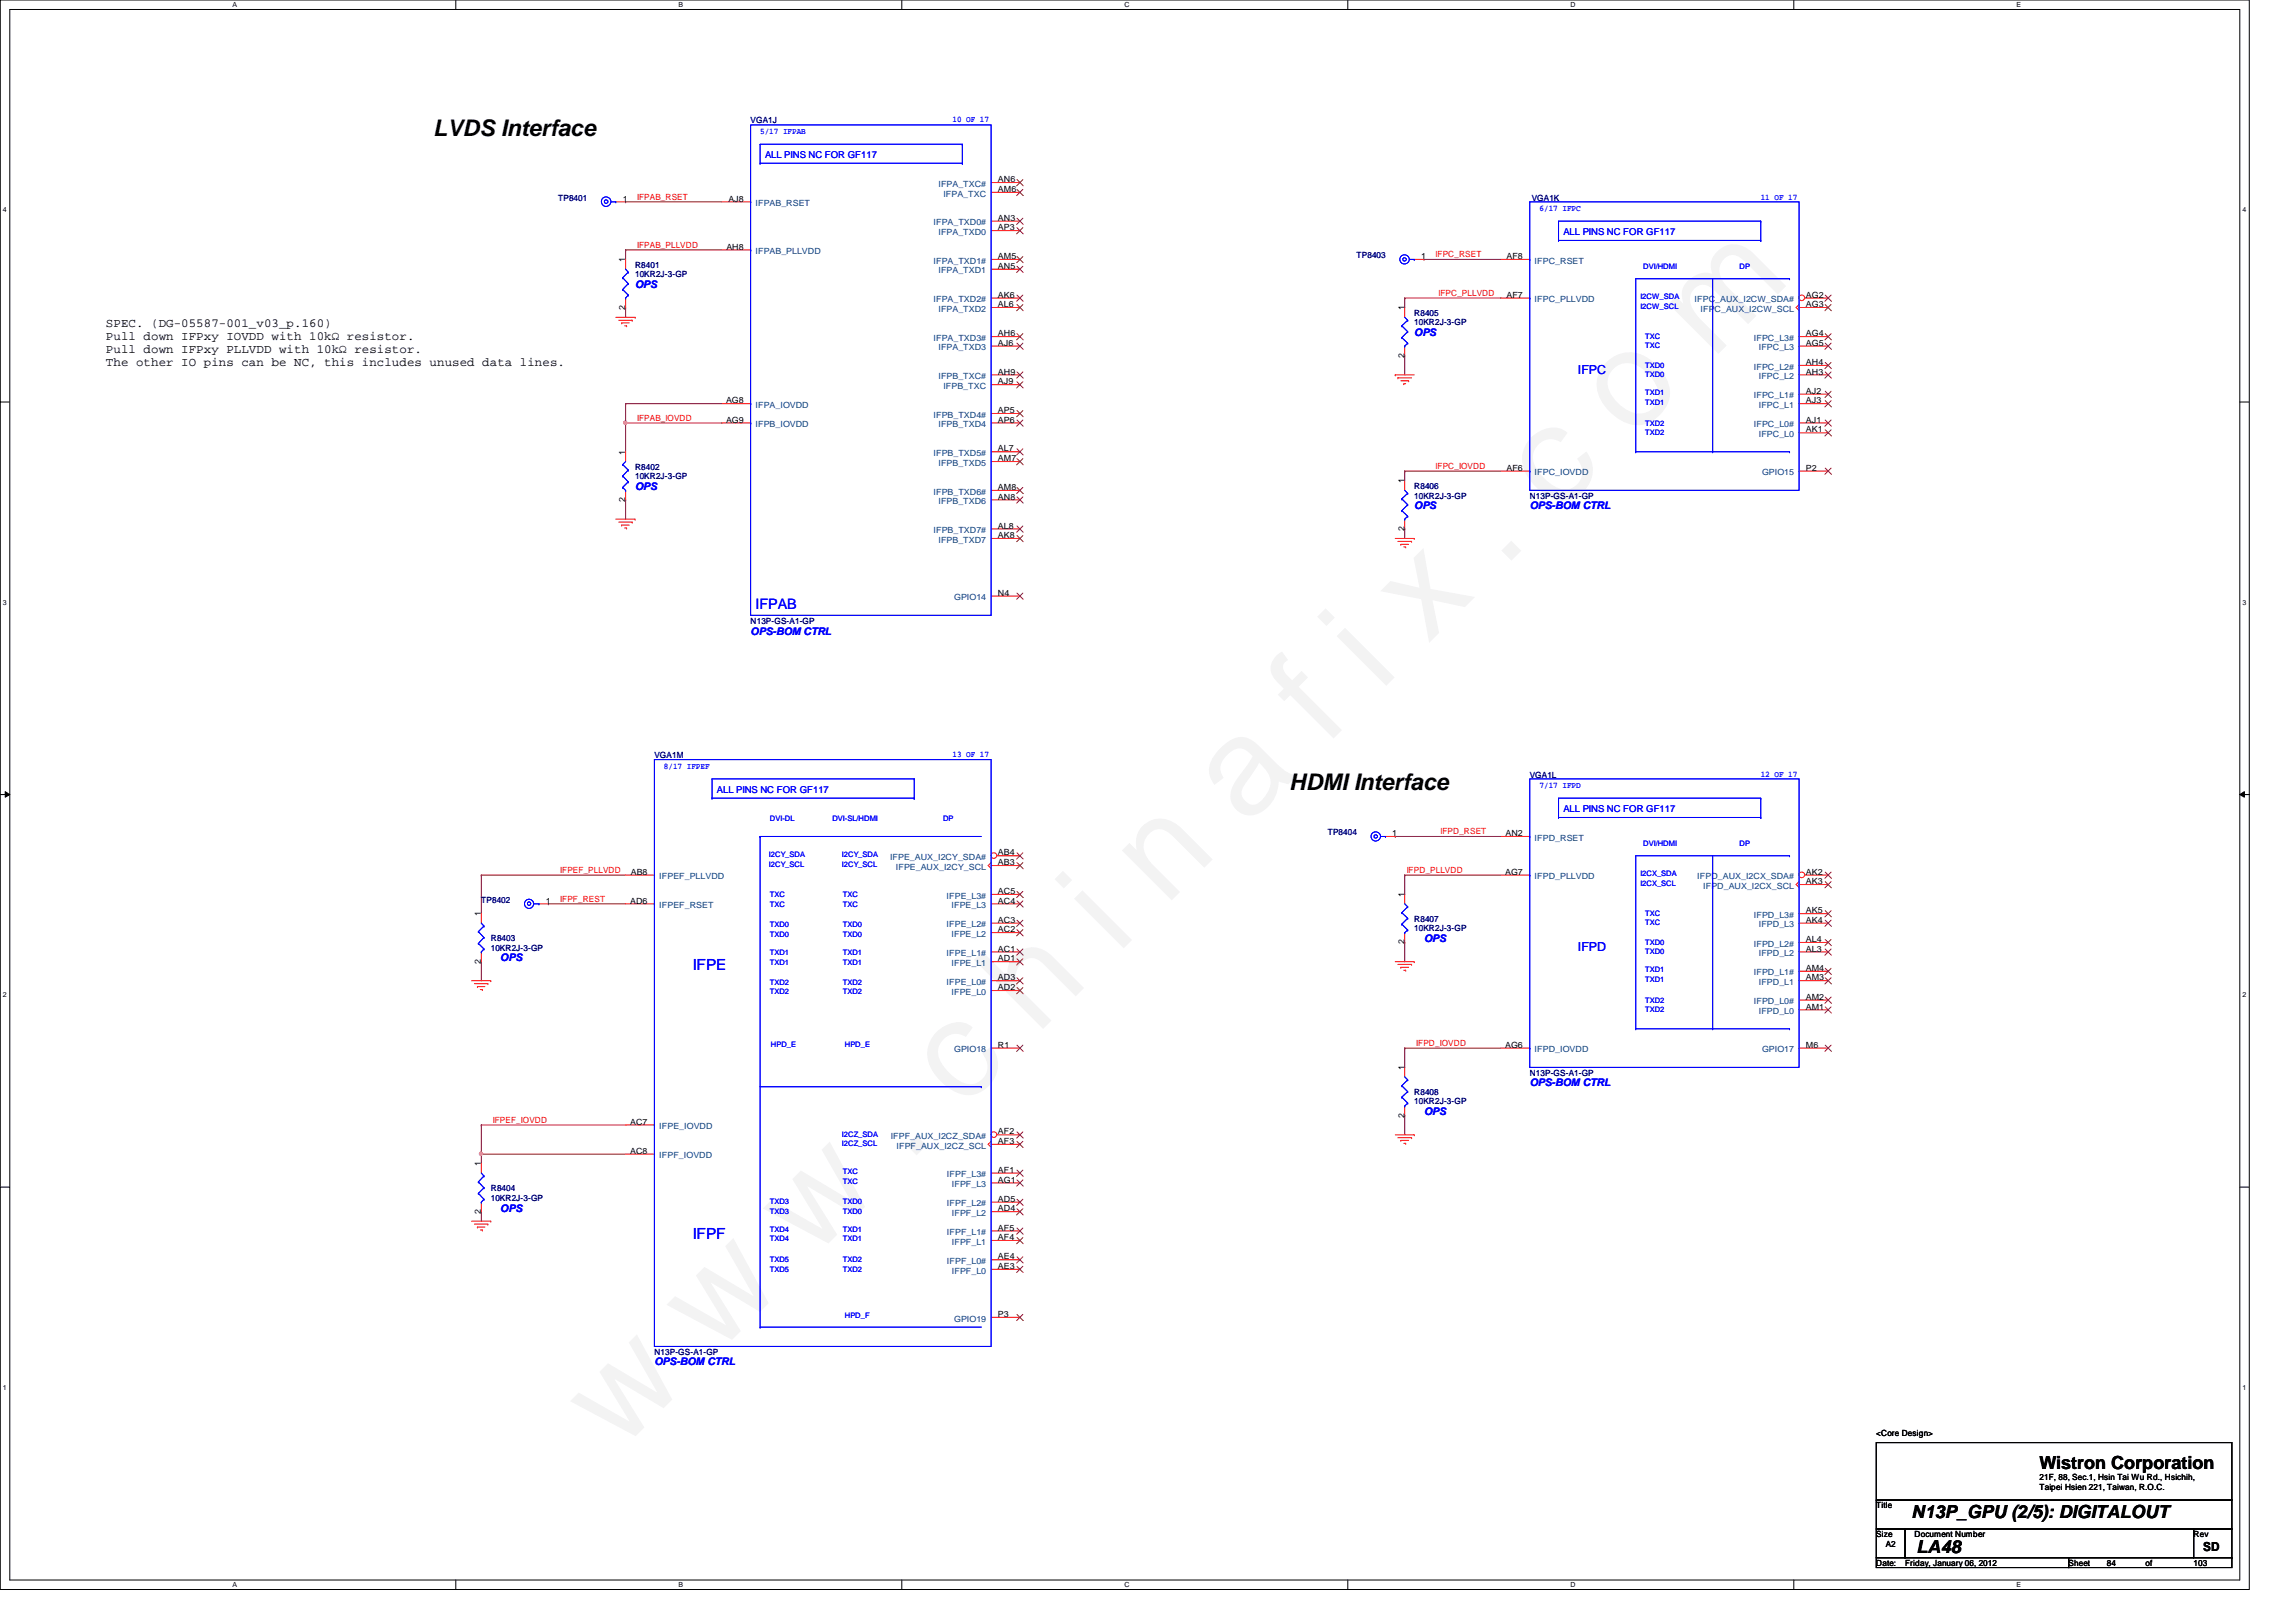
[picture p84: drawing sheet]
<svg xmlns="http://www.w3.org/2000/svg" width="297mm" height="210mm" viewBox="0 0 297 210" stroke-linecap="round" stroke-linejoin="round" font-family="sans-serif">
<defs><g id="words">
<text font-size="17.6" fill="#f0f" x="80.1" y="188" transform="rotate(-45 80.1 188)">w w w . c h i n a f i x . c o m</text>
<g font-size="3">
<text x="56" y="17.6">LVDS Interface</text>
<text x="166.8" y="102.3">HDMI Interface</text>
</g>
<g font-size="2.3">
<text x="263.9" y="190.1">Wistron Corporation</text>
<text x="247.3" y="196.4">N13P_GPU (2/5): DIGITALOUT</text>
<text x="247.9" y="200.9">LA48</text>
</g>
<g font-size="2" fill="#00f">
<text x="89.6" y="125.5">IFPE</text>
<text x="89.6" y="160.4">IFPF</text>
</g>
<text font-size="1.9" fill="#00f" x="97.7" y="78.8">IFPAB</text>
<g font-size="1.6">
<text x="13.7" y="45.7">Pull down IFPxy PLLVDD with 10kΩ resistor.</text>
<text x="13.7" y="42.3">SPEC. (DG-05587-001_v03_p.160)</text>
<text x="13.7" y="44">Pull down IFPxy IOVDD with 10kΩ resistor.</text>
<text x="13.7" y="47.4">The other IO pins can be NC, this includes unused data lines.</text>
<text x="285" y="200.7">SD</text>
</g>
<g font-size="1.6" fill="#00f">
<text x="204.1" y="48.3">IFPC</text>
<text x="204.1" y="123">IFPD</text>
</g>
<g font-size="1.4" fill="#00f">
<text x="82.2" y="37.3">OPS</text>
<text x="183" y="43.5">OPS</text>
<text x="82.2" y="63.5">OPS</text>
<text x="183" y="65.9">OPS</text>
<text x="197.9" y="65.9">OPS-BOM CTRL</text>
<text x="97.1" y="82.1">OPS-BOM CTRL</text>
<text x="64.7" y="124.4">OPS</text>
<text x="184.2" y="121.9">OPS</text>
<text x="197.9" y="140.6">OPS-BOM CTRL</text>
<text x="184.2" y="144.4">OPS</text>
<text x="64.7" y="156.8">OPS</text>
<text x="84.7" y="176.7">OPS-BOM CTRL</text>
</g>
<g font-size="1.2" fill="#00f">
<text x="99" y="20.4">ALL PINS NC FOR GF117</text>
<text x="202.3" y="30.4">ALL PINS NC FOR GF117</text>
<text x="92.7" y="102.6">ALL PINS NC FOR GF117</text>
<text x="202.3" y="105.1">ALL PINS NC FOR GF117</text>
</g>
<g font-size="1.1" fill="#000080">
<text x="97.1" y="16">VGA1J</text>
<text x="72.2" y="26">TP8401</text>
<text x="198.2" y="26">VGA1K</text>
<text x="82.2" y="34.6">R8401</text>
<text x="82.2" y="35.9">10KR2J-3-GP</text>
<text x="175.5" y="33.4">TP8403</text>
<text x="183" y="40.9">R8405</text>
<text x="183" y="42.1">10KR2J-3-GP</text>
<text x="82.2" y="60.8">R8402</text>
<text x="82.2" y="62">10KR2J-3-GP</text>
<text x="183" y="63.3">R8406</text>
<text x="183" y="64.5">10KR2J-3-GP</text>
<text x="197.9" y="64.5">N13P-GS-A1-GP</text>
<text x="97.1" y="80.7">N13P-GS-A1-GP</text>
<text x="84.7" y="98.1">VGA1M</text>
<text x="197.9" y="100.6">VGA1L</text>
<text x="171.8" y="108.1">TP8404</text>
<text x="62.3" y="116.8">TP8402</text>
<text x="183" y="119.3">R8407</text>
<text x="63.5" y="121.8">R8403</text>
<text x="63.5" y="123">10KR2J-3-GP</text>
<text x="183" y="120.5">10KR2J-3-GP</text>
<text x="183" y="141.7">R8408</text>
<text x="183" y="142.9">10KR2J-3-GP</text>
<text x="197.9" y="139.2">N13P-GS-A1-GP</text>
<text x="63.5" y="154.1">R8404</text>
<text x="63.5" y="155.4">10KR2J-3-GP</text>
<text x="84.7" y="175.3">N13P-GS-A1-GP</text>
</g>
<g font-size="1.1" fill="#00f">
<text x="98.3" y="17.4">5/17 IFPAB</text>
<text x="123.2" y="15.8">10 OF 17</text>
<text x="199.2" y="27.3">6/17 IFPC</text>
<text x="227.8" y="25.8">11 OF 17</text>
<text x="85.9" y="99.5">8/17 IFPEF</text>
<text x="123.2" y="98">13 OF 17</text>
<text x="199.2" y="102">7/17 IFPD</text>
<text x="227.8" y="100.5">12 OF 17</text>
</g>
<g font-size="1.1">
<text x="129.1" y="23.6">AN6</text>
<text x="80.6" y="26.1">1</text>
<text x="94.2" y="26.1">AJ8</text>
<text x="129.1" y="29.8">AP3</text>
<text x="129.1" y="28.6">AN3</text>
<text x="129.1" y="24.8">AM6</text>
<text x="80.9" y="34" transform="rotate(-90 80.9 34)">1</text>
<text x="94" y="32.3">AH8</text>
<text x="129.1" y="34.8">AN5</text>
<text x="129.1" y="33.5">AM5</text>
<text x="183.9" y="33.5">1</text>
<text x="194.9" y="33.5">AF8</text>
<text x="80.9" y="40.1" transform="rotate(-90 80.9 40.1)">2</text>
<text x="129.1" y="39.8">AL6</text>
<text x="129.1" y="38.5">AK6</text>
<text x="181.7" y="40.2" transform="rotate(-90 181.7 40.2)">1</text>
<text x="194.9" y="38.5">AF7</text>
<text x="233.6" y="39.8">AG3</text>
<text x="233.6" y="38.5">AG2</text>
<text x="129.1" y="44.7">AJ6</text>
<text x="129.1" y="43.5">AH6</text>
<text x="181.7" y="46.3" transform="rotate(-90 181.7 46.3)">2</text>
<text x="233.6" y="47.2">AH4</text>
<text x="233.6" y="44.7">AG5</text>
<text x="233.6" y="43.5">AG4</text>
<text x="93.9" y="52.2">AG8</text>
<text x="129.1" y="53.5">AP5</text>
<text x="129.1" y="49.7">AJ9</text>
<text x="129.1" y="48.5">AH9</text>
<text x="233.6" y="52.2">AJ3</text>
<text x="233.6" y="51">AJ2</text>
<text x="233.6" y="48.5">AH3</text>
<text x="80.9" y="58.8" transform="rotate(-90 80.9 58.8)">1</text>
<text x="93.9" y="54.7">AG9</text>
<text x="129.1" y="59.7">AM7</text>
<text x="129.1" y="58.4">AL7</text>
<text x="129.1" y="54.7">AP6</text>
<text x="233.6" y="56">AK1</text>
<text x="233.6" y="54.7">AJ1</text>
<text x="80.9" y="65" transform="rotate(-90 80.9 65)">2</text>
<text x="129.1" y="64.6">AN8</text>
<text x="129.1" y="63.4">AM8</text>
<text x="181.7" y="62.6" transform="rotate(-90 181.7 62.6)">1</text>
<text x="194.9" y="60.9">AF6</text>
<text x="233.6" y="60.9">P2</text>
<text x="129.1" y="69.6">AK8</text>
<text x="129.1" y="68.4">AL8</text>
<text x="181.7" y="68.7" transform="rotate(-90 181.7 68.7)">2</text>
<text x="129.1" y="77.1">N4</text>
<text x="81.6" y="113.2">AB8</text>
<text x="129.1" y="112">AB3</text>
<text x="129.1" y="110.7">AB4</text>
<text x="180.1" y="108.2">1</text>
<text x="194.7" y="113.2">AG7</text>
<text x="194.8" y="108.2">AN2</text>
<text x="233.6" y="113.2">AK2</text>
<text x="62.2" y="118.6" transform="rotate(-90 62.2 118.6)">1</text>
<text x="70.6" y="116.9">1</text>
<text x="81.5" y="116.9">AD6</text>
<text x="129.1" y="119.4">AC3</text>
<text x="129.1" y="116.9">AC4</text>
<text x="129.1" y="115.7">AC5</text>
<text x="181.7" y="116.1" transform="rotate(-90 181.7 116.1)">1</text>
<text x="233.6" y="119.4">AK4</text>
<text x="233.6" y="118.2">AK5</text>
<text x="233.6" y="114.4">AK3</text>
<text x="62.2" y="124.7" transform="rotate(-90 62.2 124.7)">2</text>
<text x="129.1" y="124.4">AD1</text>
<text x="129.1" y="123.1">AC1</text>
<text x="129.1" y="120.6">AC2</text>
<text x="181.7" y="122.2" transform="rotate(-90 181.7 122.2)">2</text>
<text x="233.6" y="125.6">AM4</text>
<text x="233.6" y="123.1">AL3</text>
<text x="233.6" y="121.9">AL4</text>
<text x="129.1" y="128.1">AD2</text>
<text x="129.1" y="126.9">AD3</text>
<text x="233.6" y="130.6">AM1</text>
<text x="233.6" y="129.4">AM2</text>
<text x="233.6" y="126.9">AM3</text>
<text x="129.1" y="135.6">R1</text>
<text x="194.7" y="135.6">AG6</text>
<text x="233.6" y="135.6">M6</text>
<text x="181.7" y="138.5" transform="rotate(-90 181.7 138.5)">1</text>
<text x="81.5" y="149.3">AC8</text>
<text x="81.5" y="145.5">AC7</text>
<text x="129.1" y="148">AF3</text>
<text x="129.1" y="146.8">AF2</text>
<text x="181.7" y="144.7" transform="rotate(-90 181.7 144.7)">2</text>
<text x="62.2" y="150.9" transform="rotate(-90 62.2 150.9)">1</text>
<text x="129.1" y="155.5">AD5</text>
<text x="129.1" y="153">AG1</text>
<text x="129.1" y="151.8">AF1</text>
<text x="62.2" y="157.1" transform="rotate(-90 62.2 157.1)">2</text>
<text x="129.1" y="160.5">AF4</text>
<text x="129.1" y="159.3">AF5</text>
<text x="129.1" y="156.8">AD4</text>
<text x="129.1" y="164.2">AE3</text>
<text x="129.1" y="163">AE4</text>
<text x="129.1" y="170.4">P3</text>
<text x="242.7" y="185.9">&lt;Core Design&gt;</text>
<text x="263.9" y="191.5">21F, 88, Sec.1, Hsin Tai Wu Rd., Hsichih,</text>
<text x="242.7" y="195.2">Title</text>
<text x="263.9" y="192.8">Taipei Hsien 221, Taiwan, R.O.C.</text>
<text x="242.7" y="198.9">Size</text>
<text x="242.7" y="202.6">Date:</text>
<text x="244" y="200.2">A2</text>
<text x="246.5" y="202.6">Friday, January 06, 2012</text>
<text x="247.7" y="198.9">Document Number</text>
<text x="267.6" y="202.6">Sheet</text>
<text x="272.6" y="202.6">84</text>
<text x="277.6" y="202.6">of</text>
<text x="283.8" y="198.9">Rev</text>
<text x="283.8" y="202.6">103</text>
</g>
<g font-size="1.1" fill="#f00">
<text x="82.4" y="25.9">IFPAB_RSET</text>
<text x="82.4" y="32.1">IFPAB_PLLVDD</text>
<text x="185.7" y="33.3">IFPC_RSET</text>
<text x="186.1" y="38.3">IFPC_PLLVDD</text>
<text x="82.4" y="54.5">IFPAB_IOVDD</text>
<text x="185.7" y="60.7">IFPC_IOVDD</text>
<text x="186.3" y="108">IFPD_RSET</text>
<text x="72.5" y="113">IFPEF_PLLVDD</text>
<text x="182" y="113">IFPD_PLLVDD</text>
<text x="72.5" y="116.7">IFPF_REST</text>
<text x="183.2" y="135.4">IFPD_IOVDD</text>
<text x="63.8" y="145.3">IFPEF_IOVDD</text>
</g>
<g font-size="1.1" fill="#004080">
<text x="97.7" y="26.7">IFPAB_RSET</text>
<text x="120.8" y="29.2">IFPA_TXD0#</text>
<text x="121.4" y="24.2">IFPA_TXC#</text>
<text x="122" y="25.4">IFPA_TXC</text>
<text x="97.7" y="32.9">IFPAB_PLLVDD</text>
<text x="120.8" y="34.1">IFPA_TXD1#</text>
<text x="121.4" y="35.4">IFPA_TXD1</text>
<text x="121.4" y="30.4">IFPA_TXD0</text>
<text x="198.5" y="34.1">IFPC_RSET</text>
<text x="120.8" y="39.1">IFPA_TXD2#</text>
<text x="121.4" y="40.3">IFPA_TXD2</text>
<text x="198.5" y="39.1">IFPC_PLLVDD</text>
<text x="219.2" y="39.1">IFPC_AUX_I2CW_SDA#</text>
<text x="220" y="40.3">IFPC_AUX_I2CW_SCL</text>
<text x="120.8" y="44.1">IFPA_TXD3#</text>
<text x="121.4" y="45.3">IFPA_TXD3</text>
<text x="226.9" y="47.8">IFPC_L2#</text>
<text x="226.9" y="44.1">IFPC_L3#</text>
<text x="227.5" y="45.3">IFPC_L3</text>
<text x="97.7" y="52.8">IFPA_IOVDD</text>
<text x="121.4" y="49.1">IFPB_TXC#</text>
<text x="122" y="50.3">IFPB_TXC</text>
<text x="226.9" y="51.6">IFPC_L1#</text>
<text x="227.5" y="52.8">IFPC_L1</text>
<text x="227.5" y="49.1">IFPC_L2</text>
<text x="97.7" y="55.3">IFPB_IOVDD</text>
<text x="120.8" y="59">IFPB_TXD5#</text>
<text x="120.8" y="54.1">IFPB_TXD4#</text>
<text x="121.4" y="55.3">IFPB_TXD4</text>
<text x="226.9" y="55.3">IFPC_L0#</text>
<text x="227.5" y="56.6">IFPC_L0</text>
<text x="120.8" y="64">IFPB_TXD6#</text>
<text x="121.4" y="65.2">IFPB_TXD6</text>
<text x="121.4" y="60.3">IFPB_TXD5</text>
<text x="198.5" y="61.5">IFPC_IOVDD</text>
<text x="228" y="61.5">GPIO15</text>
<text x="120.8" y="69">IFPB_TXD7#</text>
<text x="121.4" y="70.2">IFPB_TXD7</text>
<text x="123.4" y="77.7">GPIO14</text>
<text x="85.3" y="113.8">IFPEF_PLLVDD</text>
<text x="115.1" y="111.3">IFPE_AUX_I2CY_SDA#</text>
<text x="115.9" y="112.6">IFPE_AUX_I2CY_SCL</text>
<text x="198.5" y="113.8">IFPD_PLLVDD</text>
<text x="198.5" y="108.8">IFPD_RSET</text>
<text x="219.6" y="113.8">IFPD_AUX_I2CX_SDA#</text>
<text x="85.3" y="117.5">IFPEF_RSET</text>
<text x="122.5" y="116.3">IFPE_L3#</text>
<text x="123.1" y="117.5">IFPE_L3</text>
<text x="220.3" y="115">IFPD_AUX_I2CX_SCL</text>
<text x="226.9" y="118.8">IFPD_L3#</text>
<text x="122.5" y="123.7">IFPE_L1#</text>
<text x="122.5" y="120">IFPE_L2#</text>
<text x="123.1" y="125">IFPE_L1</text>
<text x="123.1" y="121.2">IFPE_L2</text>
<text x="226.9" y="122.5">IFPD_L2#</text>
<text x="227.5" y="123.7">IFPD_L2</text>
<text x="227.5" y="120">IFPD_L3</text>
<text x="122.5" y="127.5">IFPE_L0#</text>
<text x="123.1" y="128.7">IFPE_L0</text>
<text x="226.9" y="130">IFPD_L0#</text>
<text x="226.9" y="126.2">IFPD_L1#</text>
<text x="227.5" y="131.2">IFPD_L0</text>
<text x="227.5" y="127.5">IFPD_L1</text>
<text x="123.4" y="136.2">GPIO18</text>
<text x="198.5" y="136.2">IFPD_IOVDD</text>
<text x="228" y="136.2">GPIO17</text>
<text x="85.3" y="149.9">IFPF_IOVDD</text>
<text x="85.3" y="146.1">IFPE_IOVDD</text>
<text x="115.2" y="147.4">IFPF_AUX_I2CZ_SDA#</text>
<text x="116" y="148.6">IFPF_AUX_I2CZ_SCL</text>
<text x="122.5" y="152.4">IFPF_L3#</text>
<text x="123.1" y="153.6">IFPF_L3</text>
<text x="122.5" y="159.9">IFPF_L1#</text>
<text x="122.5" y="156.1">IFPF_L2#</text>
<text x="123.1" y="161.1">IFPF_L1</text>
<text x="123.1" y="157.4">IFPF_L2</text>
<text x="122.5" y="163.6">IFPF_L0#</text>
<text x="123.1" y="164.8">IFPF_L0</text>
<text x="123.4" y="171">GPIO19</text>
</g>
<g font-size="1" fill="#00f">
<text x="212.6" y="34.8">DVI/HDMI</text>
<text x="225" y="34.8">DP</text>
<text x="212.2" y="38.7">I2CW_SDA</text>
<text x="212.2" y="40">I2CW_SCL</text>
<text x="212.8" y="47.7">TXD0</text>
<text x="212.8" y="45">TXC</text>
<text x="212.8" y="43.8">TXC</text>
<text x="212.8" y="52.4">TXD1</text>
<text x="212.8" y="51.1">TXD1</text>
<text x="212.8" y="48.8">TXD0</text>
<text x="212.8" y="56.3">TXD2</text>
<text x="212.8" y="55.1">TXD2</text>
<text x="99.6" y="106.3">DVI-DL</text>
<text x="107.7" y="106.3">DVI-SL/HDMI</text>
<text x="122" y="106.3">DP</text>
<text x="99.5" y="110.9">I2CY_SDA</text>
<text x="99.5" y="112.1">I2CY_SCL</text>
<text x="108.9" y="110.9">I2CY_SDA</text>
<text x="108.9" y="112.1">I2CY_SCL</text>
<text x="212.2" y="113.4">I2CX_SDA</text>
<text x="212.6" y="109.5">DVI/HDMI</text>
<text x="225" y="109.5">DP</text>
<text x="99.6" y="116.1">TXC</text>
<text x="99.6" y="117.3">TXC</text>
<text x="99.6" y="120">TXD0</text>
<text x="109" y="120">TXD0</text>
<text x="109" y="117.3">TXC</text>
<text x="109" y="116.1">TXC</text>
<text x="212.2" y="114.6">I2CX_SCL</text>
<text x="212.8" y="118.5">TXC</text>
<text x="212.8" y="119.7">TXC</text>
<text x="99.6" y="124.8">TXD1</text>
<text x="99.6" y="123.6">TXD1</text>
<text x="99.6" y="121.2">TXD0</text>
<text x="109" y="124.8">TXD1</text>
<text x="109" y="123.6">TXD1</text>
<text x="109" y="121.2">TXD0</text>
<text x="212.8" y="122.3">TXD0</text>
<text x="212.8" y="123.5">TXD0</text>
<text x="212.8" y="125.8">TXD1</text>
<text x="99.6" y="127.5">TXD2</text>
<text x="99.6" y="128.7">TXD2</text>
<text x="109" y="128.7">TXD2</text>
<text x="109" y="127.5">TXD2</text>
<text x="212.8" y="127.1">TXD1</text>
<text x="212.8" y="129.8">TXD2</text>
<text x="212.8" y="130.9">TXD2</text>
<text x="99.7" y="135.6">HPD_E</text>
<text x="109.3" y="135.6">HPD_E</text>
<text x="108.9" y="147.1">I2CZ_SDA</text>
<text x="108.9" y="148.3">I2CZ_SCL</text>
<text x="99.6" y="155.8">TXD3</text>
<text x="109" y="152">TXC</text>
<text x="109" y="153.2">TXC</text>
<text x="109" y="155.8">TXD0</text>
<text x="99.6" y="160.6">TXD4</text>
<text x="99.6" y="159.4">TXD4</text>
<text x="99.6" y="157.1">TXD3</text>
<text x="109" y="160.6">TXD1</text>
<text x="109" y="157.1">TXD0</text>
<text x="109" y="159.4">TXD1</text>
<text x="99.6" y="164.5">TXD5</text>
<text x="99.6" y="163.3">TXD5</text>
<text x="109" y="163.3">TXD2</text>
<text x="109" y="164.5">TXD2</text>
<text x="109.3" y="170.5">HPD_F</text>
</g>
<g font-size=".9">
<text x="30.1" y=".9">A</text>
<text x="87.8" y=".9">B</text>
<text x="145.5" y=".9">C</text>
<text x="203.2" y=".9">D</text>
<text x="260.9" y=".9">E</text>
<text x=".4" y="27.4">4</text>
<text x="290.1" y="27.4">4</text>
<text x=".4" y="78.2">3</text>
<text x="290.1" y="78.2">3</text>
<text x=".4" y="129">2</text>
<text x="290.1" y="129">2</text>
<text x=".4" y="179.8">1</text>
<text x="290.1" y="179.8">1</text>
<text x="30.1" y="205.4">A</text>
<text x="87.8" y="205.4">B</text>
<text x="145.5" y="205.4">C</text>
<text x="203.2" y="205.4">D</text>
<text x="260.9" y="205.4">E</text>
</g>
</g></defs>
<path d="M0 0h291v205.7h-291zM1.3 1.2h288.5v203.3h-288.5z" fill="none" stroke="#000" stroke-width=".13"/>
<g fill="#fff">
<path d="M30.1 .1h.5v1h-.5z"/>
<path d="M30.1 204.6h.5v1h-.5z"/>
</g>
<path d="M59 0v1.2M59 204.5v1.2" fill="none" stroke="#000" stroke-width=".13"/>
<g fill="#fff">
<path d="M87.8 .1h.6v1h-.6z"/>
<path d="M87.8 204.6h.6v1h-.6z"/>
</g>
<path d="M116.7 0v1.2M116.7 204.5v1.2" fill="none" stroke="#000" stroke-width=".13"/>
<g fill="#fff">
<path d="M145.5 .1h.6v1h-.6z"/>
<path d="M145.5 204.6h.6v1h-.6z"/>
</g>
<path d="M174.4 0v1.2M174.4 204.5v1.2" fill="none" stroke="#000" stroke-width=".13"/>
<g fill="#fff">
<path d="M203.2 .1h.6v1h-.6z"/>
<path d="M203.2 204.6h.6v1h-.6z"/>
</g>
<path d="M232.1 0v1.2M232.1 204.5v1.2" fill="none" stroke="#000" stroke-width=".13"/>
<g fill="#fff">
<path d="M260.9 .1h.6v1h-.6z"/>
<path d="M260.9 204.6h.6v1h-.6z"/>
<path d="M.4 26.6h.5v1h-.5z"/>
<path d="M290.1 26.6h.5v1h-.5z"/>
<path d="M.4 77.4h.5v1h-.5z"/>
<path d="M290.1 77.4h.5v1h-.5z"/>
</g>
<path d="M0 52h1.3M289.8 52h1.2" fill="none" stroke="#000" stroke-width=".13"/>
<g fill="#fff">
<path d="M.4 128.2h.5v1h-.5z"/>
<path d="M290.1 128.2h.5v1h-.5z"/>
</g>
<path d="M0 102.8h1.3M.7 102.4l.6 .4-.6 .4zM289.8 102.8l.6-.4v.8zM289.8 102.8h1.2" fill="none" stroke="#000" stroke-width=".13"/>
<path d="M.7 102.4l.6 .4-.6 .4zM289.8 102.8l.6-.4v.8z" fill="#000"/>
<g fill="#fff">
<path d="M.4 179h.5v1h-.5z"/>
<path d="M290.1 179h.5v1h-.5z"/>
</g>
<path d="M0 153.6h1.3M289.8 153.6h1.2" fill="none" stroke="#000" stroke-width=".13"/>
<path d="M62.3 124.5h.1M62.3 124.5v2.4M62.3 149.4h.1M62.3 156.8h.1M62.3 145.6h.1M62.3 145.6v5M62.3 156.8v1.2M62.3 149.4h18.6" fill="none" stroke="#800040" stroke-width=".13"/>
<path d="M62.1 149.2h.3v.1v.1l-.2 .1-.1-.1z" fill-rule="evenodd" fill="#f0f"/>
<path d="M62.1 149.2h.3v.1v.1l-.2 .1-.1-.1z" fill="none" stroke="#f0f" stroke-width=".13"/>
<path d="M62.3 113.2h.1M62.3 113.2h18.6M62.3 113.2v5M62.3 145.6h.1M62.3 145.6h18.6" fill="none" stroke="#800040" stroke-width=".13"/>
<g fill="none" stroke="#f00" stroke-width=".13">
<path d="M128.2 23.6h3.7M62.3 118.2v1.3M61 126.9h2.5M61.4 127.3h1.7M61.8 127.7h.1M61.8 127.7h.9M62.1 128.1h.3M62.3 123.2v1.3M62.4 128.1h.1M63.1 127.3h.1M63.5 126.9h.1M61 158h2.5"/>
<path d="M61.4 158.4h1.7M61.8 158.8h.1M61.8 158.8h.9M62.1 159.2h.3M62.3 150.6v1.2M62.3 155.6v1.2M62.4 159.2h.1M63.1 158.4h.1M63.5 158h.1"/>
</g>
<path d="M242.7 186.7h46.1v7.4h-46.1zM242.7 194.1h46.1v3.8h-46.1zM242.7 197.9h3.8v3.7h-3.8zM246.5 197.9h37.3v3.7h-37.3zM283.8 197.9h5v3.7h-5zM242.7 201.6h24.9v1.3h-24.9zM267.6 201.6h21.2v1.3h-21.2z" fill="none" stroke="#000" stroke-width=".13"/>
<g fill="none" stroke="#00f" stroke-width=".13">
<path d="M97.1 16.2h31.1v63.4h-31.1zM124.5 18.7h.1M124.5 18.7h-26.2v2.4M124.5 18.7v2.4M98.3 21.1h.1M98.3 21.1h26.2M124.5 21.1h.1M197.9 26.1h34.8v37.4h-34.8zM84.7 98.3h43.5v75.9h-43.5zM62.3 119.5l.3 .3M62.6 119.8h.1M62.6 119.8l-.7 .8"/>
<path d="M127 108.2h-28.7v63.5h28.7M197.9 100.8h34.8v37.3h-34.8zM61.9 120.6h.1M61.9 122.1h.1M61.9 120.6l.7 .7M61.9 122.1l.7 .7M62.3 123.2h.1M62.6 121.3h.1M62.6 122.8h.1M62.6 121.3l-.7 .8M62.6 122.8l-.3 .4M61.9 153h.1"/>
<path d="M61.9 154.4h.1M61.9 153l.7 .7M61.9 154.4l.7 .8M62.3 155.6h.1M62.3 151.8l.3 .4M62.6 152.2h.1M62.6 153.7h.1M62.6 155.2h.1M62.6 152.2l-.7 .8M62.6 153.7l-.7 .7M62.6 155.2l-.3 .4M98.3 140.6h28.7"/>
</g>
<path d="M131.6 23.2l.8 .8M132.3 23.2l-.8 .8" fill="none" stroke="#804000" stroke-width=".13"/>
<path d="M62.1 149.2h.3v.1v.1l-.2 .1-.1-.1z" fill-rule="evenodd" fill="#f0f"/>
<path d="M62.1 149.2h.3v.1v.1l-.2 .1-.1-.1z" fill="none" stroke="#f0f" stroke-width=".13"/>
<use href="#words"/>
</svg>
